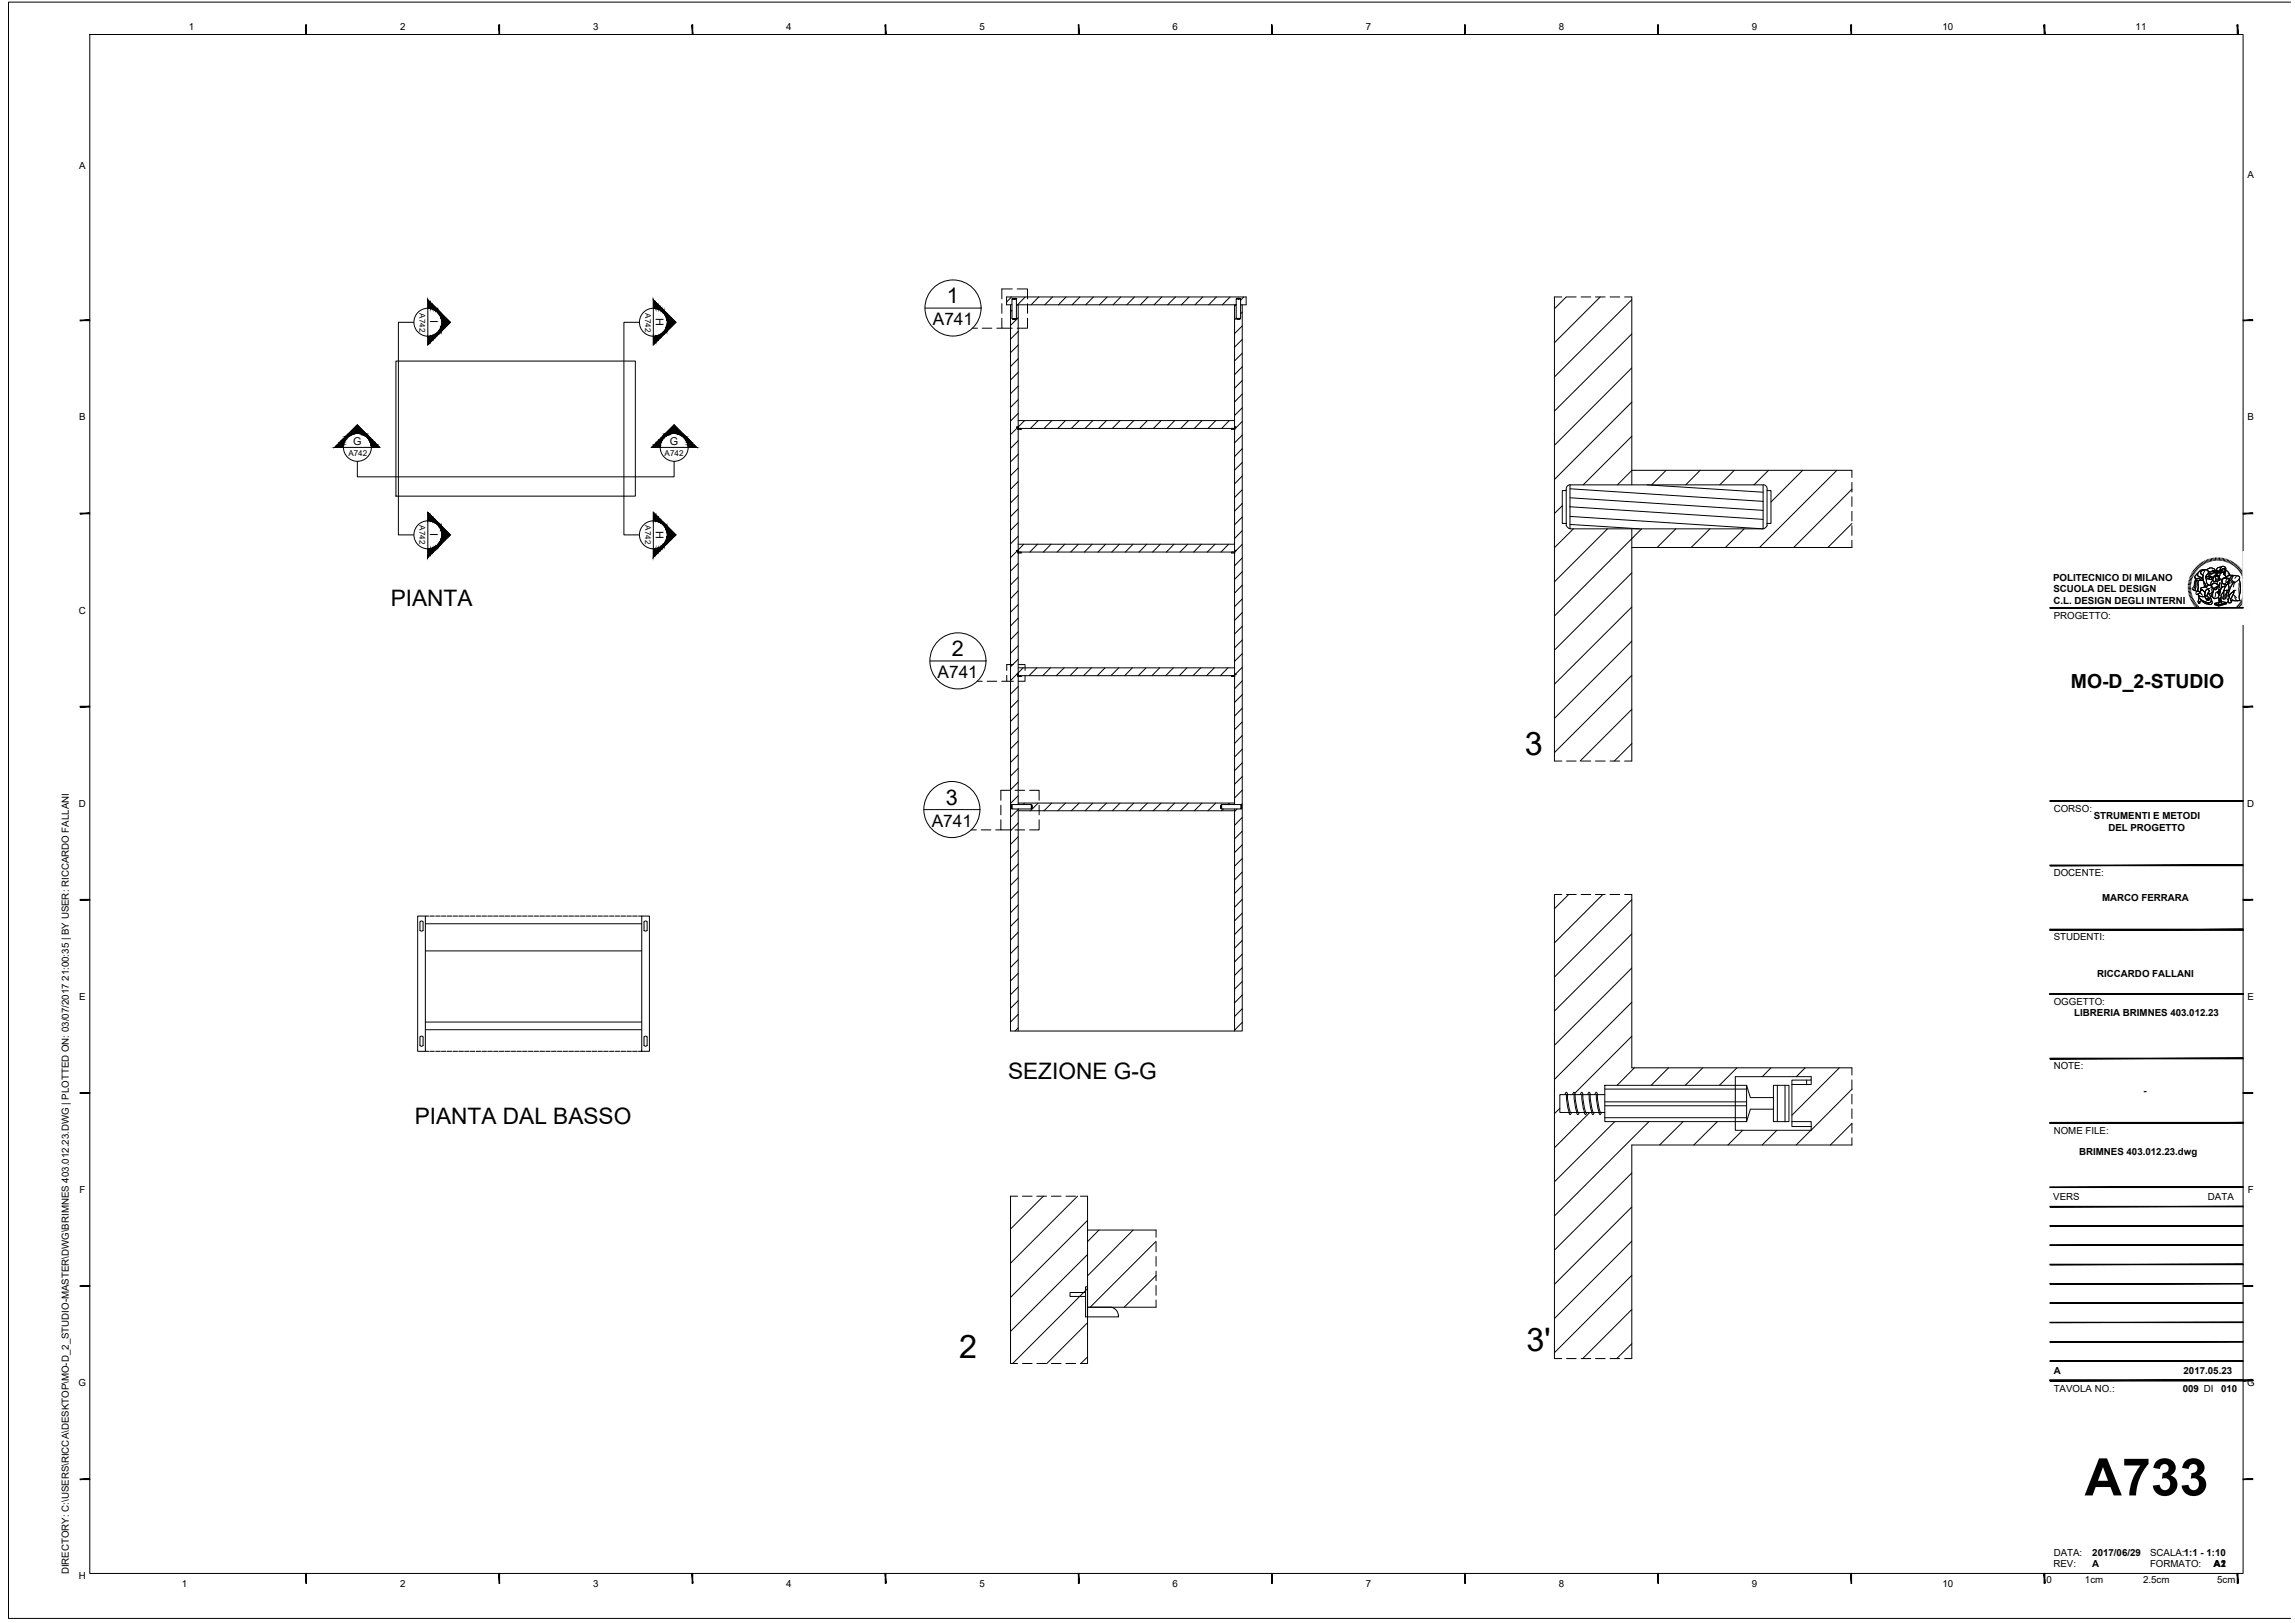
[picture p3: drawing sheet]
<svg xmlns="http://www.w3.org/2000/svg" width="594mm" height="420mm" viewBox="0 0 594 420" stroke-linecap="round" stroke-linejoin="round" font-family="sans-serif">
<defs><g id="words">
<text font-size="13.4" x="539.6" y="387.1">A733</text>
<g font-size="8.4">
<text x="394.7" y="195.5">3</text>
<text x="248.3" y="351.5">2</text>
<text x="395.1" y="349.8">3'</text>
</g>
<g font-size="5.9">
<text x="101.1" y="156.8">PIANTA</text>
<text x="260.9" y="279.4">SEZIONE G-G</text>
<text x="107.4" y="291">PIANTA DAL BASSO</text>
</g>
<g font-size="5.6">
<text x="245.1" y="78.4">1</text>
<text x="246.4" y="169.8">2</text>
<text x="244.9" y="208.3">3</text>
</g>
<text font-size="5" x="536.1" y="178.1">MO-D_2-STUDIO</text>
<g font-size="4.5">
<text x="241.5" y="84.1">A741</text>
<text x="242.7" y="175.5">A741</text>
<text x="241.2" y="214">A741</text>
</g>
<g font-size="2.8">
<text x="111.4" y="82.9" transform="rotate(90 111.4 82.9)">I</text>
<text x="169.8" y="82.3" transform="rotate(90 169.8 82.3)">H</text>
<text x="91.4" y="115.2">G</text>
<text x="173.4" y="115.2">G</text>
<text x="169.8" y="137.5" transform="rotate(90 169.8 137.5)">H</text>
<text x="111.4" y="138" transform="rotate(90 111.4 138)">I</text>
</g>
<g font-size="2.5">
<text x="48.9" y="7.8">1</text>
<text x="103.5" y="7.8">2</text>
<text x="153.5" y="7.8">3</text>
<text x="203.5" y="7.8">4</text>
<text x="253.5" y="7.8">5</text>
<text x="303.5" y="7.8">6</text>
<text x="353.5" y="7.8">7</text>
<text x="403.5" y="7.8">8</text>
<text x="453.5" y="7.8">9</text>
<text x="502.8" y="7.8">10</text>
<text x="552.8" y="7.8">11</text>
<text x="20.5" y="43.9">A</text>
<text x="581.8" y="46.1">A</text>
<text x="20.5" y="108.8">B</text>
<text x="581.8" y="108.8">B</text>
<text x="531.5" y="150.3">POLITECNICO DI MILANO</text>
<text x="531.5" y="153.3">SCUOLA DEL DESIGN</text>
<text x="20.4" y="158.8">C</text>
<text x="531.5" y="156.3">C.L. DESIGN DEGLI INTERNI</text>
<text x="531.6" y="160.1">PROGETTO:</text>
<text x="20.4" y="208.8">D</text>
<text x="581.7" y="208.8">D</text>
<text x="531.6" y="210.1">CORSO:</text>
<text x="542" y="212">STRUMENTI E METODI</text>
<text x="545.8" y="215.1">DEL PROGETTO</text>
<text x="531.6" y="226.8">DOCENTE:</text>
<text x="544.2" y="233.3">MARCO FERRARA</text>
<text x="531.6" y="243.5">STUDENTI:</text>
<text x="542.9" y="252.9">RICCARDO FALLANI</text>
<text x="20.5" y="258.8">E</text>
<text x="531.6" y="260.1">OGGETTO:</text>
<text x="537" y="263.1">LIBRERIA BRIMNES 403.012.23</text>
<text x="581.8" y="258.8">E</text>
<text x="531.6" y="276.8">NOTE:</text>
<text x="554.9" y="283.3">-</text>
<text x="531.6" y="293.5">NOME FILE:</text>
<text x="538.2" y="299.1">BRIMNES 403.012.23.dwg</text>
<text x="20.6" y="308.8">F</text>
<text x="531.5" y="310.8">VERS</text>
<text x="571.5" y="310.8">DATA</text>
<text x="581.9" y="308.8">F</text>
<text x="20.4" y="358.8">G</text>
<text x="531.6" y="355.8">A</text>
<text x="565.2" y="355.8">2017.05.23</text>
<text x="581.7" y="358.8">G</text>
<text x="531.6" y="360.3">TAVOLA NO.:</text>
<text x="565" y="360.3">009 DI</text>
<text x="575" y="360.3">010</text>
<text x="17.8" y="407.6" transform="rotate(-90 17.8 407.6)">DIRECTORY: C:\USERS\RICCA\DESKTOP\MO-D_2_STUDIO-MASTER\DWG\BRIMNES 403.012.23.DWG | PLOTTED ON: 03/07/2017 21:00:35 | BY USER: RICCARDO FALLANI</text>
<text x="531.5" y="405.7">REV:</text>
<text x="531.6" y="402.8">DATA:</text>
<text x="541.6" y="405.8">A</text>
<text x="541.6" y="402.7">2017/06/29</text>
<text x="556.6" y="402.8">SCALA:1:1 - 1:10</text>
<text x="556.6" y="405.8">FORMATO:</text>
<text x="573" y="405.8">A2</text>
<text x="573.1" y="405.8">A1</text>
<text x="20.4" y="408.9">H</text>
<text x="47" y="410.8">1</text>
<text x="103.5" y="410.8">2</text>
<text x="153.5" y="410.8">3</text>
<text x="203.5" y="410.8">4</text>
<text x="253.5" y="410.8">5</text>
<text x="303.5" y="410.8">6</text>
<text x="353.5" y="410.8">7</text>
<text x="403.5" y="410.8">8</text>
<text x="453.5" y="410.8">9</text>
<text x="502.8" y="410.8">10</text>
<text x="529.7" y="409.9">0</text>
<text x="539.7" y="409.9">1cm</text>
<text x="554.7" y="409.9">2.5cm</text>
<text x="574" y="409.9">5cm</text>
</g>
<g font-size="2.1">
<text x="108.6" y="81.1" transform="rotate(90 108.6 81.1)">A742</text>
<text x="167" y="81.1" transform="rotate(90 167 81.1)">A742</text>
<text x="90.2" y="117.9">A742</text>
<text x="172" y="117.9">A742</text>
<text x="108.6" y="136" transform="rotate(90 108.6 136)">A742</text>
<text x="167" y="136" transform="rotate(90 167 136)">A742</text>
</g>
</g></defs>
<g fill="none" stroke="#000" stroke-width=".26">
<path d="M23.2 8.9h557.4v398.4h-557.4zM592.9 .6h-590.7v418.4h590.7M110.7 77.6l5.9 5.8-5.9 5.9zM169.1 77.6l5.9 5.8-5.9 5.9zM239.4 79.8h14.5M259.3 78.6v2.5M261.6 78.9h-1v-2h62v2h-1M261.8 76.9l-1.2 1.3M262 78.9h-.4v188h60v-188h-.5M262 77.5h1.1v5h-1.1zM262 77.3h1h-.9M262 74.8h-2.7v2.6"/>
<path d="M262.1 77.3l-.1 .1M263 77.3h.1M263 77.3l.1 .1M263.1 78.9h56.9l-.4 .4M263.3 74.8h2.7v2.6M263.6 78.9v129.4M265.4 76.9l-2.3 2.3M266 78.6v2.5M268.9 76.9l-2 2M272.5 76.9l-2 2M276 76.9l-2 2M279.5 76.9l-2 2"/>
<path d="M283 76.9l-1.9 2M286.6 76.9l-2 2M290.1 76.9l-2 2M293.7 76.9l-2 2M297.2 76.9l-2 2M300.7 76.9l-2 2M304.3 76.9l-2 2M307.8 76.9l-2 2M311.4 76.9l-2.1 2M314.9 76.9l-2 2M318.4 76.9l-2 2M319.6 78.9v129.4"/>
<path d="M320 77.4h1.1v5h-1.1zM320.1 77.3l.9-.1-1 .2M321 77.3h.1M321 77.3l.1 .1M321.9 76.9l-.8 .8M404.3 76.9h-1.9v120.1h1.9M405.4 76.9l-3 3M405.5 76.9h2.5M409.3 76.9h2.5M413 76.9h2.5M414.2 76.9l-11.8 11.8M416.8 76.9h2.5"/>
<path d="M420.5 76.9h1.9v48.6M422.4 77.6l-20 20M102.5 93.5h62v34.9h-62zM107.1 83.4h-4v55.1h4M165.5 83.4h-4v55.1h4M251.7 85h1.3M254.3 85h2.5M258 85h1.3M259.3 82.4v2.6h2.7M262 80.3l-.4 .4M262 82.4l.1 .1M262 82.6h1h-.9"/>
<path d="M263 82.6h.1M263.1 82.4l-.1 .1M263.6 82.3l-2 1.9M263.6 85.8l-2 2M263.6 89.3l-2 2M263.6 92.9l-2 2M263.6 96.4l-2 2M263.6 99.9l-2 2M266 82.4v2.6h-2.7M320.1 82.5l.9 .1-1-.2-.4 .4M321 82.5h.1M321.1 82.4l-.1 .1"/>
<path d="M321.6 80.8l-.5 .4M321.6 84.4l-2 2M321.6 87.9l-2 2M321.6 91.4l-2 2M321.6 98.5l-2 2M321.6 95l-2 2M422.4 86.4l-20 20M422.4 95.3l-20 20M92.5 119.5v3.9h82v-3.9M92.5 110l5.8 5.8h-11.6zM174.5 110l5.8 5.8h-11.6zM263.5 110.4l.1 .8z"/>
<path d="M263.5 110.5h-.4l.4 .1M263.6 117.6l-2 2M263.6 103.5l-2 2M263.6 107l-2 2M263.6 114.1l-2 2M263.6 108.9h56M263.6 110.9h56M264.2 110.9l.2 .3h-.8M265.2 108.9l-3.6 3.6M268.7 108.9l-2 2M272.3 108.9l-2 2M275.8 108.9l-2 2"/>
<path d="M279.4 108.9l-2.1 2M282.9 108.9l-2 2M286.4 108.9l-2 2M289.9 108.9l-1.9 2M293.5 108.9l-2 2M297 108.9l-2 2M300.6 108.9l-2 2M304.1 108.9l-2 2M307.6 108.9l-2 2M311.1 108.9l-1.9 2M314.7 108.9l-2 2M318.2 108.9l-2 2"/>
<path d="M319 110.9l-.2 .3h.8M319.6 110.4v.8zM319.6 110.5h.4l-.4 .1M321.6 119.7l-2 2M321.6 112.6l-2 2M321.6 102l-2 2.1M321.6 105.6l-2 2M321.6 109.1l-2 2M321.6 116.2l-2 2M422.4 104.1l-20 20M422.4 112.9l-12.6 12.6M110.7 132.6l5.9 5.9-5.9 5.8z"/>
<path d="M169.1 132.6l5.9 5.9-5.9 5.8zM263.6 131.7l-2 2M263.6 124.7l-2 2M263.6 138.8l-2 2M263.6 121.2l-2 1.9M263.6 128.2l-2 2M263.6 135.3l-2 2M321.6 126.8l-2 2M321.6 133.9l-2 1.9M321.6 123.2l-2 2.1M321.6 130.3l-2 2M321.6 137.4l-2 2"/>
<path d="M404.4 130.9l-2 2M405.4 135.5h-1v-8.5h1v9M405.4 136l.4 .6 .6 .3M406.4 125.5h50v11.4h-50zM406.4 133.7l50 3.2M406.4 131.2l50 3.3M406.4 128.9l50 3.2M406.4 126.5l50 3.3M406.4 135.8l18 1.1M406.4 125.5a1.19 1.19 0 0 0-1 1.5M407.3 136.9l-4.9 4.9M416.1 136.9l-13.7 13.7"/>
<path d="M422.4 136.9v60.1h-1.9M422.4 121.8h57v1.8M422.4 121.8l-3.7 3.7M424.9 136.9l-22.5 22.6M426.3 125.5l30.1 1.9M431.3 121.8l-3.8 3.7M433.8 136.9l-4.8 4.8M440.1 121.8l-3.7 3.7M442.6 136.9l-4.8 4.8M448.9 121.8l-3.7 3.7M451.5 136.9l-4.9 4.8M456.4 125.5a1.08 1.08 0 0 1 1.1 1.1"/>
<path d="M457.4 135.5h1v-8.5h-1v9M457.4 126.7v.3M457.4 136l-.3 .6-.7 .3M457.8 121.8l-3.8 3.7M466.6 121.8l-8.2 8.2M475.5 121.8l-20 19.9M479.4 135.5l-6.2 6.2M479.4 126.7l-15.1 15M479.4 139.9v1.8h-57M479.4 124.9v2.5M479.4 128.6v2.5M479.4 132.4v2.5"/>
<path d="M479.4 136.1v2.5M263.5 142.4l.1 .8zM263.5 142.5h-.4l.4 .1M263.6 145.9l-2 2M263.6 149.4l-2 2M263.6 153l-2 2M263.6 156.5l-2 2M263.6 140.9h56M264.2 142.9l.2 .2M264.4 143.1l-.8 .1M265 140.9l-3.4 3.5M268.6 140.9l-2 2"/>
<path d="M272.1 140.9l-2 2M275.6 140.9l-2 2M279.1 140.9l-1.9 2M282.7 140.9l-2 2M286.2 140.9l-2 2M289.8 140.9l-2 2M293.3 140.9l-2 2M296.8 140.9l-1.9 2M300.4 140.9l-2 2M303.9 140.9l-2 2M307.5 140.9l-2.1 2M311 140.9l-2 2"/>
<path d="M314.5 140.9l-2 2M318.1 140.9l-2 2M318.8 143.1l.8 .1M319 142.9l-.2 .2M319.6 142.4v.8zM319.6 142.5h.4l-.4 .1M321.6 148l-2 2M321.6 140.9l-2 2h-56M321.6 144.4l-2 2.1M321.6 151.5l-2 2M321.6 155.1l-2 2M321.6 158.6l-2 2"/>
<path d="M422.4 148.3l-20 20M422.4 157.1l-20 20M566.4 151.3l.7 .1M566.4 151.7h.7M566.4 152h.7M566.5 151h.6M566.5 150.6l.7 .1M566.6 150.3l.7 .1M566.7 149.9l.7 .2M566.8 149.6l.6 .2M566.9 149.2l.7 .3M567.1 148.9l.6 .3"/>
<path d="M567.1 152.4h-.7M567.1 152.7h-.7M567.1 153l-.6 .1M567.2 153.3l-.7 .2M567.2 148.6l.6 .3M567.3 153.7l-.7 .1M567.4 154l-.7 .1M567.4 148.3l.6 .3M567.4 154.3l-.6 .2M567.6 154.6l-.7 .2M567.6 148l.6 .3M567.7 154.9l-.6 .3"/>
<path d="M567.8 147.7l.5 .4M567.8 155.2l-.6 .3M568 155.4l-.6 .4M568 147.4l.5 .4M568.1 155.7l-.5 .4M568.2 147.1l.5 .4M568.3 149.7h.7a.83 .83 0 0 0 1.2-.1v.2a.32 .32 0 0 1 0 .4 .32 .32 0 0 1-.4 .1l-1.4-.2zM568.3 149.6l.1 .5M568.3 156l-.6 .4M568.5 146.9l.5 .4M568.5 150.2l-.3 .5-.1 1.3-.4 .7 .4 .2M568.5 156.3l-.6 .4"/>
<path d="M568.6 148.7l.3-.3a.62 .62 0 0 0 .4 1l.8 .2a1.92 1.92 0 0 1-1.9 0l-.1-.3zM568.7 150.3h.5l-.2 .4v2.3h-.5a.39 .39 0 0 1-.4-.2 .39 .39 0 0 1 .2-.5l.1-1.4zM568.7 150.2l-.3 .6v1.3l-.3 .8 .8 .2M568.7 146.6l.5 .5M568.7 156.5l-.5 .5M568.9 148.4l-.8 1 .4 .4 .5-.1a.83 .83 0 0 0 1.2-.1M568.9 156.8l-.5 .4M569 153.8l.1 .8 .6 .6 2.2 1.1M569 146.3l.4 .6M569.1 150.4l.5-.1a.58 .58 0 0 1 .6-.1 .58 .58 0 0 1 .4 .5l.3 .7v.4l-.8 .3a.4 .4 0 0 0-.4 .2 .4 .4 0 0 0 .1 .5l-.3 .4-.5-.2zM569.1 148.1l.2-.1a1.28 1.28 0 0 1 1.4-.5h.2a.94 .94 0 0 0-1.2 1l.6 .3-.1 .8-.9-.3a.69 .69 0 0 1-.2-1.2zM569.1 154.1l.1 .1a1.57 1.57 0 0 0 1.6 .1"/>
<path d="M569.1 154.1l.1 .1a1.57 1.57 0 0 0 1.6 .1l.1 .6 .3 .2-.1 .2 .3-.2 .2 .3-.1-.5 .3 .5-.2-.5 .5 .2-.1-.2-.8-.5 .4-.8 .3 .2 .4 1a.86 .86 0 0 1-.2 1.2 .86 .86 0 0 1-1.2-.2l-1-.4-.6-.6zM569.1 157l-.4 .5M569.2 150.3l-.2 .4v2.3M569.3 154.8l.4 .4a2.45 2.45 0 0 0 2.5 .7l.2-.5a.66 .66 0 0 1 .1 1 .66 .66 0 0 1-1 0l-.8-.3a.9 .9 0 0 0-1.4-.3l.2 .2-.1 .2-.4-.4zM569.3 154.8l-.2 .6a.39 .39 0 0 0-.2 .6 .39 .39 0 0 0 .6 0 .35 .35 0 0 1 .1-.5 .35 .35 0 0 1 .5 .2 2.5 2.5 0 0 0 2.4 .6l.1-.5-.2-.4M569.3 146.1l.4 .5M569.4 157.2l-.5 .5M569.5 153.2a.52 .52 0 0 0-.8-.1 .52 .52 0 0 0 0 .8 .8 .8 0 0 1 .8-.4 .8 .8 0 0 1 .6 .6M569.5 145.9l.4 .5M569.6 152.3l1.3-.5 .3 .2 .1-.4h.4a.96 .96 0 0 1 1.2 .8 1.05 1.05 0 0 1-1.4 1.2l.2-.3a.46 .46 0 0 0-.1-.8 .46 .46 0 0 0-.7 .4l-.1 .4-.7-.6h-.4zM569.6 157.4l-.4 .6M569.7 152.9l.4-.2a1.25 1.25 0 0 1 .7 1.6 1.12 1.12 0 0 1-1.8-.5l.6-.3-.1-.3z"/>
<path d="M569.8 145.7l.4 .6M569.9 147.8l.1-.1a.93 .93 0 0 1 1.1-.2 .93 .93 0 0 1 .6 .8l-.1 .2a1.34 1.34 0 0 0-.5 1.7 .99 .99 0 0 0 .7 1.3l-.5 .1-.1 .4a.38 .38 0 0 1-.4-.2 .38 .38 0 0 1 .1-.5l-.5-.9-.1-1.6h-.2a.55 .55 0 0 1-.5-.4 .55 .55 0 0 1 .3-.6zM569.9 157.6l-.4 .6M570 152.6l.8 .7M570.1 152.7l-.3 .1a.43 .43 0 0 0-.2 .7M570.1 145.5l.3 .6M570.1 157.8l-.3 .6M570.3 150.2h-1.6a.66 .66 0 0 0-.6 .3 .66 .66 0 0 0-.1 .7l-.1 .5-.5 .7 .3 .3M570.4 150.6l.3 1.3M570.4 145.3l.3 .6M570.4 158l-.3 .6M570.7 147.8l-.4 1-.1 1.1 .7 1.6a.27 .27 0 0 0 0 .4 .27 .27 0 0 0 .4-.1l.2-.3h.3v-.1a.83 .83 0 0 1-.7-1.2 1.51 1.51 0 0 1 .5-1.9 .95 .95 0 0 0-1.4-.8l-.5 .1a1.1 1.1 0 0 0-.6 1.7l1 .3"/>
<path d="M570.7 158.2l-.3 .6M570.7 145.2l.3 .6M570.9 151.8l-.8 .3a.4 .4 0 0 0-.4 .2 .4 .4 0 0 0 .1 .5M570.9 147.5a.99 .99 0 0 0-1.2 1l.5 .3M571 158.3l-.3 .6M571.1 145l.2 .6M571.2 148.8l.3-.3h.6l-.1 .5-1.1 .5zM571.2 149.4l.7-.3 .3 .2a.34 .34 0 0 0-.3 .2 .34 .34 0 0 0 .1 .4h-.5zM571.2 149.4l.3 .5h.5M571.2 152.6h.2a.43 .43 0 0 1 .5 .1 .43 .43 0 0 1 0 .5l-.2 .1-.5 1 .8 .6 .1 .2-.5-.2 .2 .4-.3-.4 .1 .5-.2-.3-.3 .2 .1-.2-.4-.6a2.16 2.16 0 0 1 .4-1.9zM571.2 152.6l.8 .4-.8 1.4 .9 .7-.5-.2 .2 .5-.3-.5v.5l-.1-.3-.3 .2 .1-.2-.3-.2a2.12 2.12 0 0 1 .3-2.2zM571.3 158.5l-.3 .6"/>
<path d="M571.3 147.6l.1-.2a1.15 1.15 0 0 1 2 .3l-.1 .1a.64 .64 0 0 0-1 .2l-.5 .1-.2-.2M571.4 147.4l.6-.4 1 .2a.33 .33 0 0 1 .4 .3 .33 .33 0 0 1-.2 .3l-.4-.2-.2 .2a.75 .75 0 0 1-1.2-.4zM571.4 144.9l.2 .6M571.6 158.6l-.3 .6M571.6 147.9l.2 .1a.61 .61 0 0 0 .9-.2l.1-.2 .4 .3-.3 .5-.4 .2-.4-.2-.5 .2zM571.8 144.8l.1 .6M571.8 151.5l.7 .2M571.9 158.7l-.2 .6M571.9 149.4h.9l-.2 .1-.3 .5-.5-.2zM571.9 153.8l.4 1a.8 .8 0 0 1 0 .9 .8 .8 0 0 1-.9 .3M572 149.1l.2 .2M572.1 148.8l-.1 .2-1.1 .5"/>
<path d="M572.1 152.4l-.8 .1M572.1 144.7l.2 .6M572.1 148.5l-.3 .5M572.2 152l.8 .4M572.2 158.8l-.2 .6M572.3 149.4a.32 .32 0 0 0-.4 0 .32 .32 0 0 0 .1 .5l.5 .1 .1-.5 .2-.1-.6 .1M572.4 152.5l.1 .1a.68 .68 0 0 1 0 .9 .68 .68 0 0 1-.9 .1M572.4 151.7a.95 .95 0 0 1 1.1-.7 .95 .95 0 0 1 .8 .9l-.4-.1-1 .5 .5 .4 .5-.3 .2-.5a.4 .4 0 0 0 .1-.4 .4 .4 0 0 0-.3-.3l-.9-.2-.6 .7-.1-.1 .2-1.1 .2-.2 .3 .2h1.1l.2-.3h.2v-.4l.7 .2-.1 .5a.78 .78 0 0 1-.1 1l.2 .6-.4 .5a.73 .73 0 0 0-.6 .7h-.3l.5 .2v.4l.2-.2-.3 1.1-.2-.1a.87 .87 0 0 1-1.3 0l-.4-.4 .4-.6 .1-1.1M572.4 151.4l.6-.4 1.1 .3a.35 .35 0 0 1 .2 .5 .35 .35 0 0 1-.5 .1l-1 .5zM572.4 154.3l.8 .7M572.4 144.6l.2 .6M572.5 151.7l.3 .5a.77 .77 0 0 1-.3 1.2"/>
<path d="M572.5 158.9l-.1 .6M572.6 148.4l.1 .1M572.7 150.3a1.26 1.26 0 0 0-.4 1.3M572.7 148l.2 .1M572.8 153.7v.9M572.8 144.5l.1 .7M572.8 148v.1M572.9 152.3l1.1-.4-.1 .5-.5 .3-.5-.2zM572.9 158.9l-.2 .7M572.9 153.1l-.3 1-.4 .4M573.1 148.2l.9-.2a.35 .35 0 0 1-.2 .6 .35 .35 0 0 1-.4-.3zM573.1 144.4l.1 .7"/>
<path d="M573.2 149.1l.9-.2 .4 .9a.24 .24 0 0 1 .1 .3 .24 .24 0 0 1-.4 0 .24 .24 0 0 1 .1-.3v-.2a.52 .52 0 0 0-.3-.6 .52 .52 0 0 0-.6 .3 .81 .81 0 0 1-.1 1.2 .41 .41 0 0 1-.5-.1 .41 .41 0 0 1 .1-.6zM573.2 147.9l-.3 .5-.4 .2-.4-.2-.5 .2M573.2 159l-.1 .6M573.2 156.2l2-.5 1.2 .3-2.1 .6zM573.2 156.2l1.1 .4v.3l-1.1-.4zM573.4 149a.8 .8 0 0 1 .9 .5 .8 .8 0 0 1-.4 1h-.3zM573.5 144.4v.7M573.5 159l-.1 .7M573.5 148a.39 .39 0 0 1 .6-.3 .39 .39 0 0 1 .1 .6M573.6 153.4l-.4 1.6 1.1-.2M573.6 152.5h.1M573.6 147.7a.41 .41 0 0 1 .6 0 .41 .41 0 0 1 0 .6l-.2-.3h-.5z"/>
<path d="M573.7 152.1l.1 .1M573.7 152.4h.1M573.7 152.2h.1M573.7 149.2h.1M573.8 149.2l-.2 .1M573.8 144.4l.1 .7M573.8 159v.7M573.9 148.2h-.8l.2 .1a.39 .39 0 0 0 .5 .2 .39 .39 0 0 0 .3-.4l-.2-.1 .1 .3M574 150.5v.7M574 151.9a.63 .63 0 0 1-.3 .6 .63 .63 0 0 1-.7-.1M574 149.1l.3 .2-.1 .1M574.1 159v.7"/>
<path d="M574.2 149.2a.42 .42 0 0 0-.7-.3 .42 .42 0 0 0 0 .7v.1a.47 .47 0 0 1 0 .7 .47 .47 0 0 1-.7 0 .47 .47 0 0 1 .1-.7 .78 .78 0 0 1 .4-.8 .78 .78 0 0 1 .9 .1l.2 .4a.42 .42 0 0 1 .2 .5 .42 .42 0 0 1-.3 .3l-.1-.3M574.2 144.4v.7M574.3 149.5l-.2 .1M574.3 149.4v.4l-.7 .1M574.3 150.2l-.3 .3h-.4M574.3 156.6l2.1-.6v.3l-2.1 .6zM574.3 156.6v.2M574.4 148.3v-.1a.46 .46 0 0 1 .2 .8l-.2 .4M574.4 152.7h.1M574.4 152.7l.4-.1-.3 1.3-.1-.4-.5-.2h.4zM574.4 153.4l-.1 .4 .3-.1M574.5 159v.7"/>
<path d="M574.5 149.8l-.1-.4 .3-.9-.2-.4-.1 .2a.56 .56 0 0 0-.6-.7 .82 .82 0 0 1 1.1-.7 1.24 1.24 0 0 0-.1 1.4v.1l.2-.1v-.4a.39 .39 0 0 0 .3 .3 .39 .39 0 0 0 .4-.1l-.1 .6 .3-.1v.3a.32 .32 0 0 1 .3 .4 .32 .32 0 0 1-.3 .3l-.7 .4M574.5 147.8l.1 .4M574.5 144.4v.7M574.6 153.1l-.1 .2-.1-.1M574.6 150.8l-.1 1.3M574.6 150l.5 .2M574.7 154.8l.2 .1 .1 .9-.3-.6-.3 .8zM574.8 152h-.1a.58 .58 0 0 0-.3 .8M574.8 159v.7M574.8 152.6a.73 .73 0 0 0-.6 .7h-.3l.3 .3 .2-.1M574.8 150.9l-.4 .8M574.9 146.9a.69 .69 0 0 1 .8-.3 .69 .69 0 0 1 .5 .7l-.2 1.2-.3 .3v-.7l.3-.5a.34 .34 0 0 0-.2-.4 .34 .34 0 0 0-.4 .1 .84 .84 0 0 0-.4 1l-.2 .1v-.1a1.18 1.18 0 0 1 .1-1.4z"/>
<path d="M574.9 146.9a.73 .73 0 0 1 .9-.2 .73 .73 0 0 1 .4 .9l-.2 .9-.3 .3v-.7l.3-.4a.38 .38 0 0 0-.2-.5 .38 .38 0 0 0-.4 .1l-.3 .2-.1 .8-.2 .1-.1-.9zM574.9 146.9a.85 .85 0 0 0-1.1 .7M574.9 144.4l-.1 .7M575 147.9a.39 .39 0 0 0 .3 .3 .39 .39 0 0 0 .4-.1M575.1 159l.1 .6M575.1 150a1.36 1.36 0 0 1 2.1 .1l-.1 .4a1.47 1.47 0 0 1-1.3 1l-.5-.5zM575.2 147.4a.42 .42 0 0 1 .4-.2 .42 .42 0 0 1 .3 .3l-.2 .6a.45 .45 0 0 1-.6-.1 .45 .45 0 0 1 .1-.6zM575.2 151.9l.8-.1-.4 1.3-.7 1 .1 .6-.3 .2-.2 .5-.2-.9zM575.2 147.6l.2 .1M575.2 152l-.9 2.6 .2 .8-.2 .9 .4-1.1 .4 .9-.3-1.3-.3 .6M575.3 148l.1 .1M575.3 151l-.3 .4 .1 .6 .9-.2 .5-.6"/>
<path d="M575.3 144.5l-.2 .7M575.3 147.7h.1M575.4 148h.1M575.4 158.9l.2 .7M575.6 144.6l-.1 .6M575.6 147.8l.3 .1M575.7 152.9l.8-.1-.2 .8-.4 .5 .2 .8-.2 .2-.5-.2zM575.7 147.8v.1M575.7 158.8l.2 .7M575.9 148.6l.4 .7M575.9 144.7l-.1 .6M575.9 151.1h.1"/>
<path d="M576 149.5l1.1-.5 .7-.1-.6 1zM576 151.8l-.4 1.3-.7 1v.8M576.1 158.8l.1 .6M576.1 147.6l.6 .4 .6 .9-.3 .1a.64 .64 0 0 1-.8 .1 .64 .64 0 0 1-.3-.8zM576.1 151l-.3 .1M576.2 147.7l.5 .3 .3 .6M576.2 151.3l-.1 .1M576.3 144.7l-.2 .7M576.4 156v.3l-2.1 .6-1.1-.4v-.3l1.1 .4 2.1-.6a5.7 5.7 0 0 0-3.2 .2M576.4 158.7l.2 .6M576.5 152.8l-.2 .8a.9 .9 0 0 0-.2 1.3l-.2 .2-.5-.2 .2-1.9M576.6 151l.2-.2 .2 .2v1.4a.6 .6 0 0 1-.9 .5h-.5l.4-1.1z"/>
<path d="M576.7 144.9l-.3 .6M576.7 158.5l.2 .7M576.7 150.7l-.1 .4M576.7 149.7l.3 .1 .2 .4M576.7 148.5l.6 .4M576.9 152.8l-1.2 .2M576.9 154.1l-.2 .3 .3 .2M577 145l-.3 .6M577 158.4l.3 .6M577 151l-.1 .6a2.39 2.39 0 0 1-.4 2l-.2 .7 .5 1.1M577.2 149.9a1.04 1.04 0 0 1 .6-.9 1.04 1.04 0 0 1 1.1 .1 .57 .57 0 0 1 .8 .2 .57 .57 0 0 1-.2 .8l-.4 .3a1.09 1.09 0 0 1-1.9-.2M577.2 150.2l-.5 .8a.72 .72 0 0 1-1.3 0l-.2-.5a.64 .64 0 0 1 .4-.8 .64 .64 0 0 1 .8 .3l-.2 .6 .1 .2a.64 .64 0 0 0 .5-.9l-.7-.4-.5 .1-.5 .5v.4"/>
<path d="M577.3 151.7v.5M577.3 158.2l.3 .7M577.3 145.1l-.3 .6M577.4 153.7l.9-.8-.1 .7-.8 1.4v.4a.38 .38 0 0 1-.2 .7 .38 .38 0 0 1-.4-.5l.4-1.7zM577.6 158.1l.3 .6M577.6 145.3l-.3 .6M577.7 150.8l-.9 .2M577.8 155.1l.5 .4M577.8 157.9l.4 .6M577.9 149.3a.64 .64 0 0 1 1.1-.2 .51 .51 0 0 1 .6 .2 .51 .51 0 0 1 0 .6 8.4 8.4 0 0 1 0 4.9l.3 .6h-2.5v-.4l.8-1.4 .1-.7-1.6 1.4a6.8 6.8 0 0 1 1.6-3.5l.3-.1a.87 .87 0 0 1-.8-.5 .87 .87 0 0 1 .1-.9zM577.9 148.9l-.8 .1-1.1 .5M577.9 145.5l-.3 .6"/>
<path d="M578.1 153.9l.9 .9M578.1 157.7l.4 .6M578.1 150.8a7.9 7.9 0 0 0-1.4 3.5l1.6-1.4 .5-.1M578.2 149l-.1 .1a.9 .9 0 0 0-.4 1 .9 .9 0 0 0 .9 .6M578.2 145.6l-.4 .6M578.3 152.9l-.2 1-.7 1.1 .1 .5a.38 .38 0 0 1-.3 .6 .38 .38 0 0 1-.4-.5l.4-1.7M578.4 157.6l.4 .5M578.4 150.9l-.3 1M578.5 154.3a1.16 1.16 0 0 0 .7 1.2M578.5 145.8l-.4 .6M578.6 157.4l.4 .5M578.8 149.4l-.3 .3"/>
<path d="M578.8 146.1l-.4 .5M578.9 157.1l.4 .5M579.1 146.3l-.4 .5M579.1 156.9l.5 .5M579.3 156.7l.5 .4M579.4 146.5l-.5 .5M579.5 156.4l.6 .4M579.6 151v3.3M579.6 149.9l.4 2-.4 2.4 .3 1.1h-2.4M579.6 146.8l-.5 .4M579.7 156.2l.6 .3M579.8 147l-.5 .5"/>
<path d="M579.9 155.9l.6 .4M580.1 155.6l.5 .4M580.1 147.3l-.6 .4M580.2 155.3l.6 .4M580.3 147.6l-.5 .4M580.4 155l.6 .3M580.5 147.9l-.6 .4M580.5 154.7l.7 .3M580.6 154.4l.7 .3M580.7 148.2l-.6 .3M580.7 154.1l.7 .2M580.8 153.8l.7 .2"/>
<path d="M580.9 148.5l-.6 .3M580.9 153.5l.7 .1M580.9 153.2l.7 .1M581 152.9l.7 .1M581 152.3h.7M581 151.9h.7M581 148.8l-.6 .3M581 152.5l.7 .1M581.2 149.1l-.7 .3M581.3 149.5l-.7 .2M581.4 149.8l-.7 .2M581.5 150.2l-.7 .1"/>
<path d="M581.6 150.5l-.7 .2M581.6 150.9l-.6 .1M581.7 151.2l-.7 .1M581.7 151.6h-.7M240.7 171.1h14.5M252.9 176.4h1.4M255.5 176.4h2.5M259.3 176.4h1.3M260.6 174.8v1.6h1.7M262.3 172h-1.7v1.6M263.5 174.4l.1 .7zM263.5 174.5h-.4l.4 .1"/>
<path d="M263.6 177.7l-2 2M263.6 160l-2 2.1M263.6 163.6l-2 2M263.6 167.1l-2 2M263.6 170.6l-2 2M263.6 172.9h56M263.6 174.9h56M263.6 172h1.7v1.6M264.2 174.9l.2 .2h-.8M264.8 172.9l-3.2 3.3M265.3 174.8v1.6h-1.7M268.4 172.9l-2 2"/>
<path d="M271.9 172.9l-2 2M275.5 172.9l-2.1 2M279 172.9l-2 2M282.5 172.9l-2 2M286 172.9l-1.9 2M289.6 172.9l-2 2M293.1 172.9l-2 2M296.7 172.9l-2.1 2M300.2 172.9l-2 2M303.7 172.9l-1.9 2M307.3 172.9l-2 2M310.8 172.9l-2 2"/>
<path d="M314.3 172.9l-2 2M317.9 172.9l-2 2M319 174.9l-.2 .2h.8M319.6 174.4v.7zM319.6 174.5h.4l-.4 .1M321.6 172.8l-2.2 2.1M321.6 165.7l-2 2M321.6 169.2l-2 2M321.6 179.8l-2 2M321.6 162.1l-2 2M321.6 176.3l-2 2M422.4 166l-20 20"/>
<path d="M422.4 174.8l-20 20M263.6 184.8l-2 2M263.6 191.9l-2 1.9M263.6 198.9l-2 2M263.6 181.3l-2 2M263.6 188.3l-2 2M263.6 195.4l-2 2M321.6 186.9l-2 2M321.6 194l-2 2M321.6 183.3l-2 2.1M321.6 190.4l-2 2M321.6 197.5l-2 2"/>
<path d="M405.5 197h2.5M409.3 197h2.5M413 197h2.5M416.8 197h2.5M422.4 183.6l-13.4 13.4M422.4 192.5l-4.5 4.5M239.1 209.6h14.5M251.4 214.8h1.3M254 214.8h2.5M257.7 214.8h1.4M259.1 212.2v2.6h2.4M259.1 208.4v2.5"/>
<path d="M261.5 204.6h-2.4v2.6M261.9 209.3l-.2-.9v.9l.3 .1M262 208.3h5v1.1h-5zM262 208.3l-.1 .1M262.8 204.6h2.5M262.8 214.8h2.5M263.6 206l-2 2M263.6 213.1l-2 2M263.6 202.5l-2 2M263.6 209.4v57.5M263.6 216.6l-2 2M263.6 207.9h56"/>
<path d="M263.6 209.9h56M263.7 209.4l-2.1 2.1M265.2 207.9l-.4 .4M266.5 204.6h2.5v2.6M267 208.3l.1 .1M267.1 209.3l.1-.9-.1 .9M267.1 209.3l-.1 .1M268.7 207.9l-2 2M269 212.2v2.6h-2.5M269 208.4v2.5M272.2 207.9l-1.9 2M275.8 207.9l-2 2"/>
<path d="M279.4 207.9l-2.1 2M282.9 207.9l-2 2M286.4 207.9l-2 2M289.9 207.9l-1.9 2M293.5 207.9l-2 2M297 207.9l-2 2M300.6 207.9l-2.1 2M304.1 207.9l-2 2M307.6 207.9l-2 2M311.1 207.9l-1.9 2M314.7 207.9l-2 2M316.1 209.3l-.1-.9v.9l.2 .1"/>
<path d="M316.2 208.3h5v1.1h-5zM316.2 208.3l-.1 .1M316.7 209.4l-.5 .5M318.2 207.9l-.4 .4M319.6 209.4v57.5M320.3 209.4l-.7 .7M321.3 208.3l.1 .1M321.3 209.3l.1-.9-.1 .9M321.3 209.3l-.1 .1M321.6 208.1l-.3 .3M321.6 201l-2 2M321.6 204.6l-2 2"/>
<path d="M321.6 211.6l-2 2.1M321.6 215.2l-2 2M321.6 218.7l-2 2M110.1 237.2h-2v35h2M110.1 239.1h56M111 237.2h-.9v35h.9M111.3 237.2h1.1M112.8 237.2h1.2M114.3 237.2h1.1M115.7 237.2h1.3M117.3 237.2h1.1M118.7 237.2h1.3"/>
<path d="M120.3 237.2h1.2M121.8 237.2h1.1M123.3 237.2h1.2M124.8 237.2h1.1M126.2 237.2h1.3M127.8 237.2h1.1M129.2 237.2h1.3M130.8 237.2h1.2M132.2 237.2h1.3M133.8 237.2h1.2M135.3 237.2h1.1M136.7 237.2h1.3"/>
<path d="M138.3 237.2h1.1M139.7 237.2h1.3M141.3 237.2h1.2M142.7 237.2h1.3M144.3 237.2h1.2M145.8 237.2h1.1M147.2 237.2h1.3M148.8 237.2h1.1M150.2 237.2h1.3M151.8 237.2h1.2M153.2 237.2h1.3M154.8 237.2h1.2"/>
<path d="M156.3 237.2h1.1M157.8 237.2h1.2M159.3 237.2h1.1M160.7 237.2h1.3M162.3 237.2h1.1M163.7 237.2h1.3M165.3 237.2h.8M167.5 238.7v2.2M167.5 238.6l-.4-.2-.4 .2v2.3M263.6 220.1l-2 2M263.6 223.7l-2 2M263.6 227.2l-2 2"/>
<path d="M263.6 230.8l-2 1.9M263.6 234.3l-2 2M263.6 237.8l-2 2M321.6 222.3l-2 1.9M321.6 225.8l-2 2M321.6 229.3l-2 2M321.6 232.8l-2 2.1M321.6 236.4l-2 2M321.6 239.9l-2 2M404.3 231.6h-1.9v120.1h1.9M405.5 231.6h2.5M406.1 231.6l-3.7 3.6"/>
<path d="M409.3 231.6h2.5M413 231.6h2.5M414.9 231.6l-12.5 12.5M416.8 231.6h2.5M420.5 231.6h1.9v44.8h57v1.9M422.4 232.9l-20 20M108.7 240.8l.4 .2 .4-.2M108.7 240.9v-2.3l.4-.2 .4 .2v2.3M110.1 246.2h56M166.7 240.8l.4 .2 .4-.2M263.6 241.3l-2 2.1M263.6 244.9l-2 2"/>
<path d="M263.6 248.5l-2 1.9M263.6 252l-2 2M263.6 255.5l-2 2M263.6 259l-2 2M321.6 243.5l-2 1.9M321.6 247l-2 2M321.6 250.5l-2 2M321.6 254.1l-2 2M321.6 257.6l-2 2M422.4 241.8l-20 19.9M422.4 250.6l-20 20M422.4 259.5l-20 19.9"/>
<path d="M108.7 270.6l.4 .2 .4-.2M108.7 268.4l.4-.2 .4 .2M108.7 268.5v2.2M109.5 268.5v2.2M110.1 266.6h56M110.1 264.6h56M111.3 272.2h1.1M112.8 272.2h1.2M114.3 272.2h1.1M115.7 272.2h1.3M117.3 272.2h1.1M118.7 272.2h1.3"/>
<path d="M120.3 272.2h1.2M121.8 272.2h1.1M123.3 272.2h1.2M124.8 272.2h1.1M126.2 272.2h1.3M127.8 272.2h1.1M129.2 272.2h1.3M130.8 272.2h1.2M132.2 272.2h1.3M133.8 272.2h1.2M135.3 272.2h1.1M136.7 272.2h1.3"/>
<path d="M138.3 272.2h1.1M139.7 272.2h1.3M141.3 272.2h1.2M142.7 272.2h1.3M144.3 272.2h1.2M145.8 272.2h1.1M147.2 272.2h1.3M148.8 272.2h1.1M150.2 272.2h1.3M151.8 272.2h1.2M153.2 272.2h1.3M154.8 272.2h1.2"/>
<path d="M156.3 272.2h1.1M157.8 272.2h1.2M159.3 272.2h1.1M160.7 272.2h1.3M162.3 272.2h1.1M163.7 272.2h1.3M165.3 272.2h.8v-35h2v35h-2M166.7 270.6l.4 .2 .4-.2M166.7 268.4l.4-.2 .4 .2M166.7 268.5v2.2M167.5 268.5v2.2M263.6 262.6l-2 2"/>
<path d="M263.6 266.1l-.8 .8M321.6 261.2l-2 1.9M321.6 264.7l-2 2M422.4 268.3l-14.8 14.7M423.1 276.4l-4.5 4.6M431.9 276.4l-4.5 4.6M440.8 276.4l-4.6 4.6M449.2 278.7h19.6v.9h-5v12h5v1h-19.6zM449.6 276.4l-4.5 4.6M458.4 276.4l-2.2 2.3M467.3 276.4l-2.3 2.3M467.7 279.6v1.2h-3.9"/>
<path d="M468.8 279.6v1.2h-1.1M476.1 276.4l-12.3 12.3M479.4 279.6v2.5M403.8 286.9l-1.4 1.4M405.1 283.3l.4-.5 .3 .6M405.5 283.3l.1 2 .6 2.7M405.7 283.4l.2 2 .6 2.6M406.1 288l.4 .6M406.8 287.9l-.3 .6M407.1 283.3l.3-.5 .4 .6M407.5 283.3l.2 2.7 .5 2.2 .2 .4M407.7 283.4l.2 2 .6 2.6"/>
<path d="M408.8 287.9l-.3 .6M409.1 283.3l.3-.5 .3 .6M409.4 283.3l.2 2 .6 2.7M409.7 283.4l.2 2 .6 2.6M410.1 288l.3 .6M410.8 287.9l-.4 .6M411 283.3l.3-.5 .3 .6M411.4 283.3l.1 2 .6 2.7M411.5 288l-9.1 9.1M411.6 283.4l.2 2 .6 2.6M412 288l.3 .6M412.7 287.9l-.4 .6"/>
<path d="M412.9 283.3l.3-.5 .3 .6M413.2 283.3l.2 2.7 .5 2.2 .3 .4M413.5 283.4l.1 2 .6 2.6M414.6 287.9l-.4 .6M415.4 281h36.7v9.4h-36.7zM415.4 283.4h-11.6v4.6h11.6M415.4 281.9h36.7M415.4 289.3h36.7M415.4 285.2h36.7M415.4 286.3h36.7M418 290.4l-15.6 15.5M426.8 290.4l-24.4 24.4"/>
<path d="M435.7 290.4l-6.1 6M444.5 290.4l-6.1 6M451.1 292.6l-3.8 3.8M452.1 281l1 3.1h6v3h-6l-1 3.3M459.1 284.1v-3.1h4v9.4h-4v-3.3M460 292.6l-3.9 3.8M460.1 281v9.4M462.1 281v9.4M463.8 290.4h5v1.2M468.8 292.6l-3.9 3.8M479.4 294.6v1.8h-57v55.3h-1.9M479.4 282l-10.6 10.6"/>
<path d="M479.4 290.8l-5.6 5.6M479.4 283.3v2.5M479.4 287.1v2.5M479.4 290.8v2.5M263.4 309.7h-1.8v43.3h1.8M264.7 309.7h2.5M268.4 309.7h2.5M270.1 309.7l-8.5 8.5M272.2 309.7h2.5M275.9 309.7h2.5M278.9 309.7l-17.3 17.3M279.7 309.7h1.8v43.3h-1.8"/>
<path d="M281.5 315.9l-19.9 20M281.5 318.4h17.8v1.9M284.5 318.4l-3 3M293.3 318.4l-11.8 11.9M422.4 303.7l-20 19.9M422.4 312.5l-20 20M281 333.1h.5v7.8h-.5zM281 334.6h-4v1h4M281.5 324.8l-19.9 19.9M281.5 333.6l-19.4 19.4M287.6 338.4a2.31 2.31 0 0 1 1.9 2.5M299.3 321.4l-17.1 17"/>
<path d="M299.3 330.2l-8.3 8.2M299.3 336.6v1.8h-17.8M299.3 321.6v2.5M299.3 325.3v2.5M299.3 329.1v2.5M299.3 332.8v2.5M422.4 321.3l-20 20M422.4 330.2l-20 20M422.4 339l-12.7 12.7M264.7 353h2.5M268.4 353h2.5M272.2 353h2.5"/>
<path d="M275.9 353h2.5M281.5 342.4l-10.5 10.6M281.5 351.3l-1.7 1.7M289.5 340.4v.5h-8M405.5 351.7h2.5M409.3 351.7h2.5M413 351.7h2.5M416.8 351.7h2.5M422.4 347.9l-3.9 3.8"/>
<circle cx="246.7" cy="79.7" r="7.3"/>
<circle cx="110.8" cy="83.4" r="3.6"/>
<circle cx="169.1" cy="83.4" r="3.6"/>
<circle cx="92.5" cy="115.8" r="3.6"/>
<circle cx="174.5" cy="115.8" r="3.6"/>
<circle cx="110.8" cy="138.5" r="3.6"/>
<circle cx="169.1" cy="138.5" r="3.6"/>
<circle cx="248" cy="171.1" r="7.3"/>
<circle cx="246.4" cy="209.6" r="7.3"/>
</g>
<g fill="#000" stroke="#000" stroke-width=".26">
<path d="M114.3 81.2l2.3 2.2-2.3 2.3zM172.7 81.2l2.3 2.2-2.3 2.3zM90.3 112.2l2.2-2.2 2.2 2.2zM174.5 110l2.2 2.2h-4.4zM114.3 136.2l2.3 2.3-2.3 2.2zM172.7 136.2l2.3 2.3-2.3 2.2z"/>
<path d="M79.2 6.4l.1 2.5v-2.5zM79.2 6.4l.1 2.5h-.1z"/>
<path d="M129.2 6.4l.1 2.5v-2.5zM129.2 6.4l.1 2.5h-.1z"/>
<path d="M179.2 6.4l.1 2.5v-2.5zM179.2 6.4l.1 2.5h-.1z"/>
<path d="M229.2 6.4l.1 2.5v-2.5zM229.2 6.4l.1 2.5h-.1z"/>
<path d="M279.1 6.4l.2 2.5v-2.5zM279.1 6.4l.2 2.5h-.2z"/>
<path d="M329.1 6.4l.2 2.5v-2.5zM329.1 6.4l.2 2.5h-.2z"/>
<path d="M379.1 6.4l.2 2.5v-2.5zM379.1 6.4l.2 2.5h-.2z"/>
<path d="M429.1 6.4l.2 2.5v-2.5zM429.1 6.4l.2 2.5h-.2z"/>
<path d="M479.1 6.4l.2 2.5v-2.5zM479.1 6.4l.2 2.5h-.2z"/>
<path d="M529.1 6.4l.2 2.5v-2.5zM529.1 6.4l.2 2.5h-.2z"/>
<path d="M579.1 6.4l.2 2.5v-2.5zM579.1 6.4l.2 2.5h-.2z"/>
<path d="M110.7 77.6l.7 .7v1.6zM110.7 77.6v2.2l.7 .1z"/>
<path d="M111.4 78.3l.7 .7v1.1zM111.4 78.3v1.6l.7 .2z"/>
<path d="M112.1 79l.5 .5v.9zM112.1 79v1.1l.5 .3z"/>
<path d="M169.1 77.6l.7 .7v1.6zM169.1 77.6v2.2l.7 .1z"/>
<path d="M169.8 78.3l.6 .7v1.1zM169.8 78.3v1.6l.6 .2z"/>
<path d="M170.4 79l.6 .5v.9zM170.4 79v1.1l.6 .3z"/>
<path d="M20.7 83h2.5v-.2zM20.7 82.8h2.5l-2.5 .2z"/>
<path d="M110.7 87.1l.7-.1v1.6zM110.7 87.1v2.2l.7-.7z"/>
<path d="M111.4 87l.7-.2v1.2zM111.4 87v1.6l.7-.6z"/>
<path d="M112.1 86.8l.5-.3v.9zM112.1 86.8v1.2l.5-.6z"/>
<path d="M112.6 79.5l.6 .6v.7zM112.6 79.5v.9l.6 .4z"/>
<path d="M112.6 86.5l.6-.4v.7zM112.6 86.5v.9l.6-.6z"/>
<path d="M113.2 80.1l.4 .4v.8zM113.2 80.1v.7l.4 .5z"/>
<path d="M113.6 85.6v.8l-.4-.3zM113.2 86.1v.7l.4-.4z"/>
<path d="M113.6 80.5l.4 .4v.9zM113.6 80.5v.8l.4 .5z"/>
<path d="M114 85v1.1l-.4-.5zM113.6 85.6v.8l.4-.3z"/>
<path d="M114 80.9l.2 .2v1.4zM114 80.9l.2 1.6z"/>
<path d="M114.2 84.5v1.3l-.2-.8zM114 85v1.1l.2-.3z"/>
<path d="M114.2 81.1l.1 2zM114.2 81.1l.1 2z"/>
<path d="M114.3 83.8v1.9zM114.2 84.5v1.3z"/>
<path d="M169.1 87.1l.7-.1v1.6zM169.1 87.1v2.2l.7-.7z"/>
<path d="M169.8 87l.6-.2v1.2zM169.8 87v1.6l.6-.6z"/>
<path d="M170.4 86.8l.6-.3v.9zM170.4 86.8v1.2l.6-.6z"/>
<path d="M171 79.5l.5 .6v.7zM171 79.5v.9l.5 .4z"/>
<path d="M171 86.5l.5-.4v.7zM171 86.5v.9l.5-.6z"/>
<path d="M171.5 80.1l.5 .4v.8zM171.5 80.1v.7l.5 .5z"/>
<path d="M172 85.6v.8l-.5-.3zM171.5 86.1v.7l.5-.4z"/>
<path d="M172 80.5l.3 .4v.9zM172 80.5v.8l.3 .5z"/>
<path d="M172.3 85v1.1l-.3-.5zM172 85.6v.8l.3-.3z"/>
<path d="M172.3 80.9l.3 .2v1.4zM172.3 80.9v.9l.3 .7z"/>
<path d="M172.6 84.5v1.3l-.3-.8zM172.3 85v1.1l.3-.3z"/>
<path d="M172.6 81.1l.1 2zM172.6 81.1l.1 2z"/>
<path d="M172.7 83.8v1.9zM172.6 84.5v1.3z"/>
<path d="M580.6 83h2.5v-.2zM580.6 82.8h2.5l-2.5 .2z"/>
<path d="M86.7 115.8l.6-.6h1.6zM86.7 115.8h2.2v-.6z"/>
<path d="M88 114.5h1.1l-1.8 .7zM87.3 115.2h1.6l.2-.7z"/>
<path d="M88.6 113.9h.8l-1.4 .6zM88 114.5h1.1l.3-.6z"/>
<path d="M88.6 113.9l.5-.5h.7zM88.6 113.9h.8l.4-.5z"/>
<path d="M89.5 112.9h.8l-1.2 .5zM89.1 113.4h.7l.5-.5z"/>
<path d="M89.9 112.6h1l-1.4 .3zM89.5 112.9h.8l.6-.3z"/>
<path d="M90.1 112.4h1.4l-1.6 .2zM89.9 112.6h1l.6-.2z"/>
<path d="M90.3 112.2h1.9l-2.1 .2zM90.1 112.4l2.1-.2z"/>
<path d="M92.8 112.2h1.9zM93.5 112.4h1.3z"/>
<path d="M93.5 112.4h1.3l-.7 .2zM94.1 112.6h1l-.3-.2z"/>
<path d="M94.1 112.6h1l-.4 .3zM94.7 112.9h.7l-.3-.3z"/>
<path d="M94.7 112.9h.7l-.2 .5zM95.4 112.9l-.2 .5h.7z"/>
<path d="M95.2 113.4h.7l-.4 .5zM95.9 113.4l-.4 .5h.9z"/>
<path d="M95.5 113.9h.9l-.6 .6zM96.4 113.9l-.6 .6h1.2z"/>
<path d="M95.8 114.5h1.2l-.9 .7zM96.1 115.2h1.5l-.6-.7z"/>
<path d="M96.1 115.2h1.5l-1.5 .6zM96.1 115.8h2.2l-.7-.6z"/>
<path d="M169.3 115.2l1.6 .6v-.6zM168.7 115.8l.6-.6 1.6 .6z"/>
<path d="M170 114.5l.9 .7 .2-.7zM170 114.5l.9 .7h-1.6z"/>
<path d="M170.6 113.9l.5 .6 .3-.6zM170.6 113.9l.5 .6h-1.1z"/>
<path d="M171.1 113.4l.3 .5 .4-.5zM170.6 113.9l.5-.5 .3 .5z"/>
<path d="M171.5 112.9l.3 .5 .5-.5zM171.5 112.9l.3 .5h-.7z"/>
<path d="M171.9 112.6l.4 .3 .6-.3zM171.9 112.6l.4 .3h-.8z"/>
<path d="M172.1 112.4l.8 .2 .6-.2zM172.1 112.4l.8 .2h-1z"/>
<path d="M172.3 112.2h1.9zM172.3 112.2l1.2 .2h-1.4z"/>
<path d="M174.8 112.2l2 .2zM174.8 112.2l2 .2z"/>
<path d="M175.5 112.4l1.6 .2-.3-.2zM175.5 112.4l1.6 .2h-1z"/>
<path d="M176.1 112.6l1.3 .3-.3-.3zM176.1 112.6l1.3 .3h-.7z"/>
<path d="M176.7 112.9l1.2 .5-.5-.5zM176.7 112.9l1.2 .5h-.7z"/>
<path d="M177.2 113.4l1.2 .5-.5-.5zM177.2 113.4l1.2 .5h-.9z"/>
<path d="M177.5 113.9l1.5 .6-.6-.6zM177.5 113.9l1.5 .6h-1.2z"/>
<path d="M177.8 114.5l1.8 .7-.6-.7zM177.8 114.5l1.8 .7h-1.5z"/>
<path d="M178.1 115.2l2.2 .6-.7-.6zM178.1 115.2l2.2 .6h-2.2z"/>
<path d="M20.7 133h2.5v-.2zM20.7 132.8h2.5l-2.5 .2z"/>
<path d="M111.4 133.3l-.7 1.5 .7 .1zM110.7 132.6l.7 .7-.7 1.5z"/>
<path d="M112.1 133.9l-.7 1 .7 .2zM111.4 133.3l.7 .6-.7 1z"/>
<path d="M112.1 135.1l.5 .3v-.9zM112.1 133.9l.5 .6-.5 .6z"/>
<path d="M112.6 135.4l.6 .4v-.7zM112.6 134.5l.6 .6-.6 .3z"/>
<path d="M113.2 135.8l.4 .5v-.8zM113.2 135.1l.4 .4-.4 .3z"/>
<path d="M114 135.8l-.4 .5 .4 .5zM113.6 135.5l.4 .3-.4 .5z"/>
<path d="M114.2 136.1l-.2 .7 .2 .7zM114 135.8l.2 .3-.2 .7z"/>
<path d="M114.3 136.2v1.9zM114.2 136.1v1.4z"/>
<path d="M169.8 133.3l-.7 1.5 .7 .1zM169.1 132.6l.7 .7-.7 1.5z"/>
<path d="M170.4 133.9l-.6 1 .6 .2zM169.8 133.3l.6 .6-.6 1z"/>
<path d="M170.4 135.1l.6 .3v-.9zM170.4 133.9l.6 .6-.6 .6z"/>
<path d="M171 135.4l.5 .4v-.7zM171 134.5l.5 .6-.5 .3z"/>
<path d="M171.5 135.8l.5 .5v-.8zM171.5 135.1l.5 .4-.5 .3z"/>
<path d="M172.3 135.8l-.3 .5 .3 .5zM172 135.5l.3 .3-.3 .5z"/>
<path d="M172.6 136.1l-.3 .7 .3 .7zM172.3 135.8l.3 .3-.3 .7z"/>
<path d="M172.7 136.2v1.9zM172.6 136.1v1.4z"/>
<path d="M580.6 133h2.5v-.2zM580.6 132.8h2.5l-2.5 .2z"/>
<path d="M111.4 142l-.7 2.3 .7-.7zM110.7 142.1l.7-.1-.7 2.3z"/>
<path d="M112.1 141.8l-.7 1.8 .7-.6zM111.4 142l.7-.2-.7 1.8z"/>
<path d="M112.6 141.5l-.5 1.5 .5-.6zM112.1 141.8l.5-.3-.5 1.5z"/>
<path d="M113.2 141.1l-.6 1.3 .6-.5zM112.6 141.5l.6-.4-.6 1.3z"/>
<path d="M113.6 140.6l-.4 1.3 .4-.5zM113.6 140.6l-.4 1.3v-.8z"/>
<path d="M114 140.1l-.4 1.3 .4-.3zM114 140.1l-.4 1.3v-.8z"/>
<path d="M114.2 139.4l-.2 1.7 .2-.3zM114.2 139.4l-.2 1.7z"/>
<path d="M114.3 138.8l-.1 2zM114.3 138.8l-.1 2z"/>
<path d="M169.8 142l-.7 2.3 .7-.7zM169.1 142.1l.7-.1-.7 2.3z"/>
<path d="M170.4 141.8l-.6 1.8 .6-.6zM169.8 142l.6-.2-.6 1.8z"/>
<path d="M171 141.5l-.6 1.5 .6-.6zM170.4 141.8l.6-.3-.6 1.5z"/>
<path d="M171.5 141.1l-.5 1.3 .5-.5zM171 141.5l.5-.4-.5 1.3z"/>
<path d="M172 140.6l-.5 1.3 .5-.5zM172 140.6l-.5 1.3v-.8z"/>
<path d="M172.3 140.1l-.3 1.3 .3-.3zM172.3 140.1l-.3 1.3v-.8z"/>
<path d="M172.6 139.4l-.3 1.7 .3-.3zM172.6 139.4l-.3 1.7v-1z"/>
<path d="M172.7 138.8l-.1 2zM172.7 138.8l-.1 2z"/>
<path d="M530.6 157.4h50v-.1zM530.6 157.3h50l-50 .1z"/>
<path d="M20.7 183h2.5v-.2zM20.7 182.8h2.5l-2.5 .2z"/>
<path d="M580.6 183h2.5v-.2zM580.6 182.8h2.5l-2.5 .2z"/>
<path d="M530.6 207.4h50v-.1zM530.6 207.3h50l-50 .1z"/>
<path d="M20.7 233h2.5v-.2zM20.7 232.8h2.5l-2.5 .2z"/>
<path d="M530.6 224.1h50v-.2zM530.6 223.9h50l-50 .2z"/>
<path d="M580.6 233h2.5v-.2zM580.6 232.8h2.5l-2.5 .2z"/>
<path d="M530.6 240.6v.2l50-.2zM530.6 240.8l50-.2v.2z"/>
<path d="M530.6 257.3v.1l50-.1zM530.6 257.4l50-.1v.1z"/>
<path d="M530.6 257.3v.1l50-.1zM530.6 257.4l50-.1v.1z"/>
<path d="M530.6 257.3v.1l50-.1zM530.6 257.4l50-.1v.1z"/>
<path d="M530.6 257.3v.1l50-.1zM530.6 257.4l50-.1v.1z"/>
<path d="M530.6 240.8h50v-.2zM530.6 240.6h50l-50 .2z"/>
<path d="M530.6 273.9v.2l50-.2zM530.6 274.1l50-.2v.2z"/>
<path d="M20.7 283h2.5v-.2zM20.7 282.8h2.5l-2.5 .2z"/>
<path d="M530.6 290.6v.2l50-.2zM530.6 290.8l50-.2v.2z"/>
<path d="M530.6 290.6v.2l50-.2zM530.6 290.8l50-.2v.2z"/>
<path d="M580.6 283h2.5v-.2zM580.6 282.8h2.5l-2.5 .2z"/>
<path d="M530.6 317.3h50zM530.6 317.4l50-.1z"/>
<path d="M530.6 312.3h50zM530.6 312.4l50-.1z"/>
<path d="M530.6 307.3v.1l50-.1zM530.6 307.4l50-.1v.1z"/>
<path d="M20.7 333h2.5v-.1zM20.7 332.9h2.5l-2.5 .1z"/>
<path d="M530.6 337.3h50zM530.6 337.4l50-.1z"/>
<path d="M530.6 332.3h50zM530.6 332.4l50-.1z"/>
<path d="M530.6 327.3h50zM530.6 327.4l50-.1z"/>
<path d="M530.6 322.3h50zM530.6 322.4l50-.1z"/>
<path d="M580.6 333h2.5v-.1zM580.6 332.9h2.5l-2.5 .1z"/>
<path d="M530.6 357.3v.2l50-.2zM530.6 357.5l50-.2v.2z"/>
<path d="M530.6 357.3v.2l50-.2zM530.6 357.5l50-.2v.2z"/>
<path d="M530.6 352.3h50zM530.6 352.4l50-.1z"/>
<path d="M530.6 347.3h50zM530.6 347.4l50-.1z"/>
<path d="M530.6 342.3h50zM530.6 342.4l50-.1z"/>
<path d="M580.6 357.5h2.5v-.2zM580.6 357.3h2.5l-2.5 .2z"/>
<path d="M580.6 357.5h2.5v-.2zM580.6 357.3h2.5l-2.5 .2z"/>
<path d="M20.7 383h2.5v-.1zM20.7 382.9h2.5l-2.5 .1z"/>
<path d="M580.6 383h2.5v-.1zM580.6 382.9h2.5l-2.5 .1z"/>
<path d="M79.2 407.3l.1 2.6v-2.6zM79.2 407.3l.1 2.6h-.1z"/>
<path d="M129.2 407.3l.1 2.6v-2.6zM129.2 407.3l.1 2.6h-.1z"/>
<path d="M179.2 407.3l.1 2.6v-2.6zM179.2 407.3l.1 2.6h-.1z"/>
<path d="M229.2 407.3l.1 2.6v-2.6zM229.2 407.3l.1 2.6h-.1z"/>
<path d="M279.1 407.3l.2 2.6v-2.6zM279.1 407.3l.2 2.6h-.2z"/>
<path d="M329.1 407.3l.2 2.6v-2.6zM329.1 407.3l.2 2.6h-.2z"/>
<path d="M379.1 407.3l.2 2.6v-2.6zM379.1 407.3l.2 2.6h-.2z"/>
<path d="M429.1 407.3l.2 2.6v-2.6zM429.1 407.3l.2 2.6h-.2z"/>
<path d="M479.1 407.3l.2 2.6v-2.6zM479.1 407.3l.2 2.6h-.2z"/>
<path d="M529.1 407.3l.2 2.6v-2.6zM529.1 407.3l.2 2.6h-.2z"/>
<path d="M579.1 407.3l.2 2.6v-2.6zM579.1 407.3l.2 2.6h-.2z"/>
</g>
<g fill="#fff" stroke="#fff" stroke-width=".26">
<path d="M555.6 157.4l30.8 4.3-5.8-4.3zM555.6 157.4l30.8 4.3h-30.8z"/>
<path d="M580.6 142.8h5.8l-5.8 14.6zM586.4 142.8l-5.8 14.6 5.8 4.3z"/>
</g>
<path d="M555.6 157.4h25v-14.6h5.8v18.9h-30.8z" fill="none" stroke="#fff" stroke-width=".26"/>
<use href="#words"/>
</svg>
